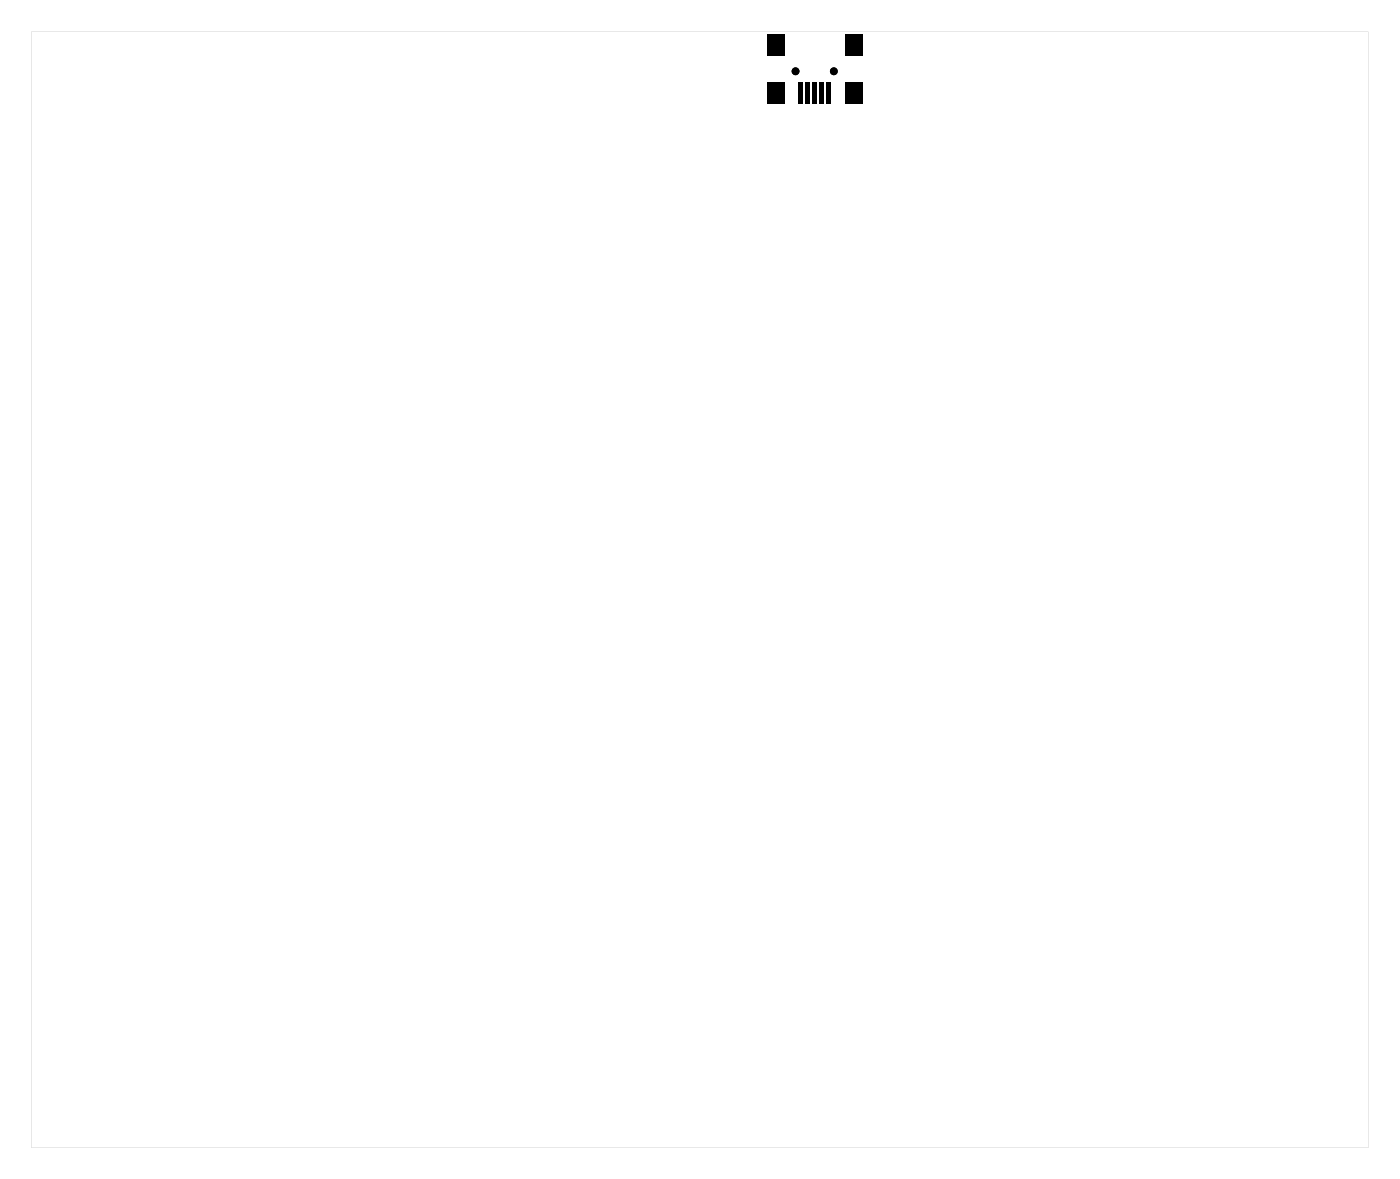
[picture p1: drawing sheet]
<svg xmlns="http://www.w3.org/2000/svg" width="161mm" height="135mm" viewBox="0 0 161 135" stroke-linecap="round" stroke-linejoin="round" font-family="sans-serif">
<g fill="#000">
<path d="M88.1 3.9h2v2.5h-2zM88.1 9.4h2v2.5h-2zM91.8 9.4h.5v2.5h-.5zM92.6 9.4h.5v2.5h-.5zM93.4 9.4h.5v2.5h-.5zM94.2 9.4h.5v2.5h-.5zM95 9.4h.5v2.5h-.5zM97.1 3.9h2v2.5h-2zM97.1 9.4h2v2.5h-2z"/>
<path d="M3.6 3.6v128.3h153.6v-128.3zM3.6 3.6h153.6v128.3h-153.6z"/>
</g>
<g fill="#000">
<circle cx="91.4" cy="8.2" r=".45"/>
<circle cx="95.8" cy="8.2" r=".45"/>
</g>
</svg>
